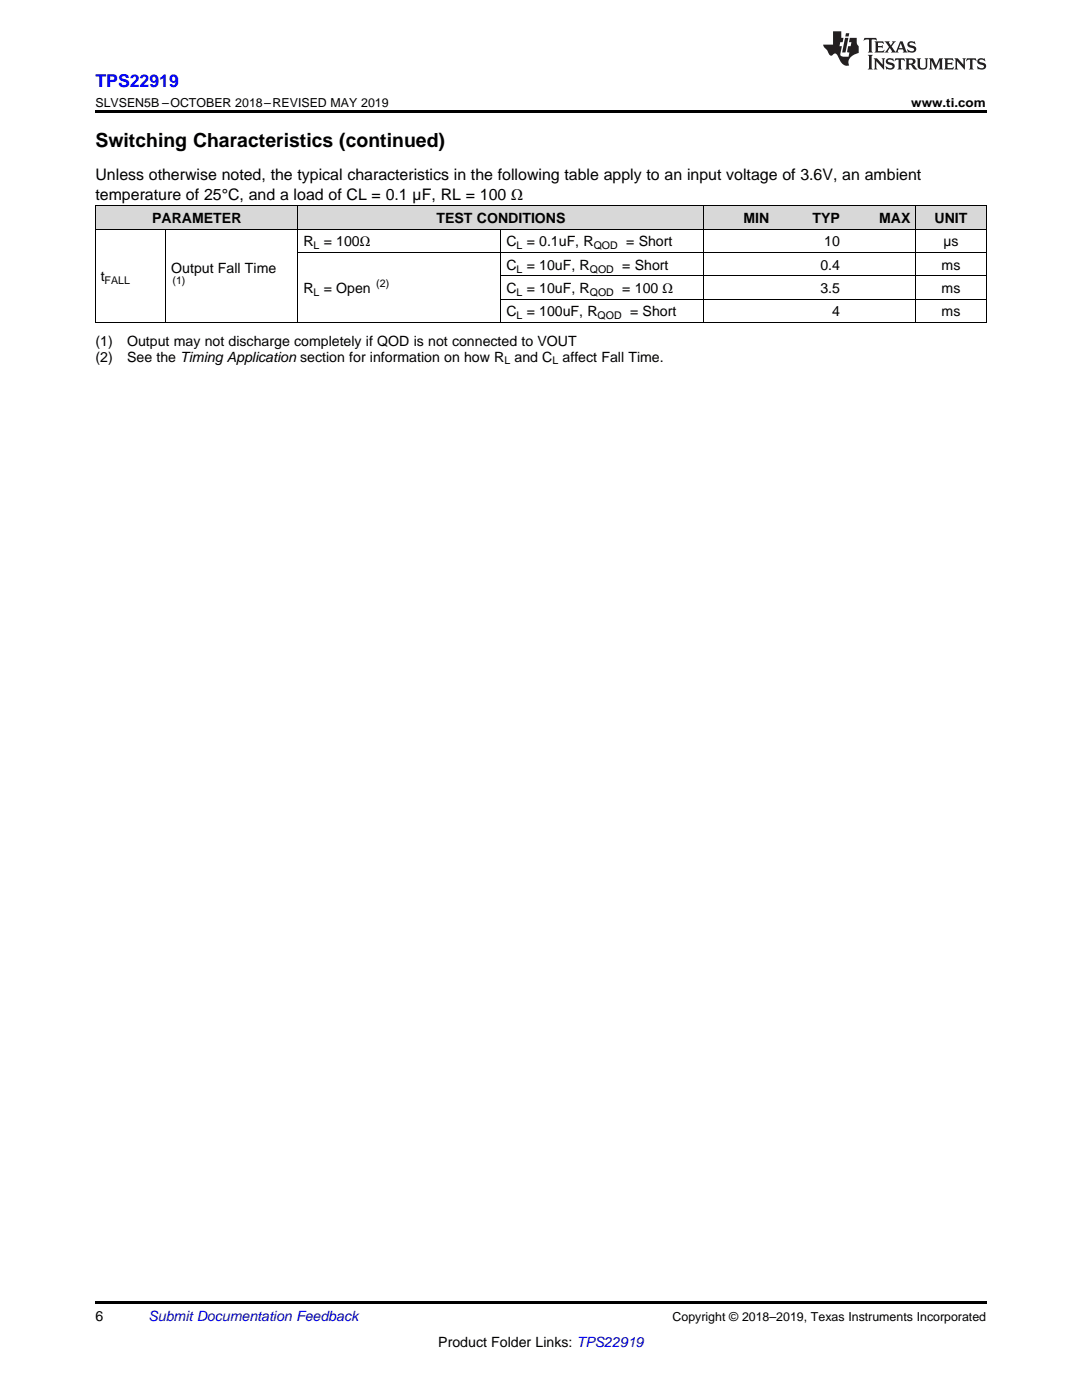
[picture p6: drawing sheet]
<svg xmlns="http://www.w3.org/2000/svg" width="216mm" height="279mm" viewBox="0 0 216 279" stroke-linecap="round" stroke-linejoin="round" font-family="sans-serif">
<defs><g id="words">
<text font-size="3.9" x="19" y="29.3">Switching Characteristics (continued)</text>
<text font-size="3.5" fill="#00f" x="19" y="17.3">TPS22919</text>
<g font-size="3.2">
<text x="19" y="36">Unless otherwise noted, the typical characteristics in the following table apply to an input voltage of 3.6V, an ambient</text>
<text x="19" y="39.9">temperature of 25°C, and a load of CL = 0.1 µF, RL = 100 Ω</text>
</g>
<g font-size="2.8">
<text x="30.3" y="44.5">PARAMETER</text>
<text x="87.1" y="44.5">TEST CONDITIONS</text>
<text x="148.3" y="44.5">MIN</text>
<text x="162.1" y="44.5">TYP</text>
<text x="175.4" y="44.5">MAX</text>
<text x="186.5" y="44.5">UNIT</text>
<text x="60.6" y="49.2">R</text>
<text x="64.6" y="49.2">= 100Ω</text>
<text x="101.1" y="49.2">C</text>
<text x="101.1" y="53.8">C</text>
<text x="105.1" y="49.2">= 0.1uF, R</text>
<text x="105.1" y="53.8">= 10uF, R</text>
<text x="124.2" y="53.8">= Short</text>
<text x="125" y="49.2">= Short</text>
<text x="163.7" y="53.8">0.4</text>
<text x="164.5" y="49.2">10</text>
<text x="187.9" y="53.8">ms</text>
<text x="188.2" y="49.2">µs</text>
<text x="20.1" y="56.2">t</text>
<text x="34.2" y="54.6">Output Fall Time</text>
<text x="60.6" y="58.5">R</text>
<text x="64.6" y="58.5">= Open</text>
<text x="101.1" y="58.5">C</text>
<text x="105.1" y="58.5">= 10uF, R</text>
<text x="124.2" y="58.5">= 100 Ω</text>
<text x="163.7" y="58.5">3.5</text>
<text x="187.9" y="58.5">ms</text>
<text x="101.1" y="63.1">C</text>
<text x="105.1" y="63.1">= 100uF, R</text>
<text x="125.7" y="63.1">= Short</text>
<text x="166" y="63.1">4</text>
<text x="187.9" y="63.1">ms</text>
<text x="19" y="69">(1)</text>
<text x="25.4" y="69">Output may not discharge completely if QOD is not connected to VOUT</text>
<text x="19" y="72.2">(2)</text>
<text x="25.4" y="72.2">See the Timing Application section for information on how R</text>
<text x="102.7" y="72.2">and C</text>
<text x="112.3" y="72.2">affect Fall Time.</text>
<text x="19" y="263.6">6</text>
<text x="87.5" y="268.9">Product Folder Links: TPS22919</text>
</g>
<text font-size="2.8" fill="#0000c8" x="29.6" y="263.6">Submit Documentation Feedback</text>
<g font-size="2.5">
<text x="19" y="21.4">SLVSEN5B –OCTOBER 2018–REVISED MAY 2019</text>
<text x="181.8" y="21.4">www.ti.com</text>
<text x="134.2" y="263.6">Copyright © 2018–2019, Texas Instruments Incorporated</text>
</g>
<g font-size="2.1">
<text x="62.6" y="49.7">L</text>
<text x="103.1" y="49.7">L</text>
<text x="118.5" y="49.7">QOD</text>
<text x="20.9" y="56.7">FALL</text>
<text x="34.4" y="56.6">(1)</text>
<text x="62.6" y="59.1">L</text>
<text x="75.1" y="57.4">(2)</text>
<text x="103.1" y="54.4">L</text>
<text x="103.1" y="59.1">L</text>
<text x="117.7" y="54.4">QOD</text>
<text x="117.7" y="59.1">QOD</text>
<text x="103.1" y="63.7">L</text>
<text x="119.2" y="63.7">QOD</text>
<text x="100.7" y="72.7">L</text>
<text x="110.2" y="72.7">L</text>
</g>
</g></defs>
<g fill="#d8d8d8">
<path d="M19 41.1h14.1v4.7h-14.1z"/>
<path d="M33.1 41.1h26.4v4.7h-26.4z"/>
<path d="M59.5 41.1h40.5v4.7h-40.5z"/>
<path d="M100 41.1h40.5v4.7h-40.5z"/>
<path d="M140.5 41.1h14.1v4.7h-14.1z"/>
<path d="M154.6 41.1h14.1v4.7h-14.1z"/>
<path d="M168.7 41.1h14v4.7h-14z"/>
<path d="M182.7 41.1h14.1v4.7h-14.1z"/>
</g>
<path d="M19 22h177.8v.5h-177.8zM19 64.4h.2zM59.4 64.4h.1zM99.9 64.4h.1zM140.4 64.4h.1zM154.5 64.4h.1zM168.6 64.4h.1zM182.6 64.4h.1zM196.7 64.4h.1zM19 259.7h177.8v.5h-177.8z" fill="#000"/>
<g fill="none" stroke="#000" stroke-width=".2">
<path d="M19 45.7h177.8M19 41.1h177.8M19.1 41.1v23.3M33.1 45.8v18.6M59.5 41.1v23.3M59.5 50.4h137.3M100 45.8v18.6M100 59.7h96.8M100 55.1h96.8M140.5 41.1v23.3M182.7 41.1v23.3M196.8 41.1v23.3"/>
<path d="M19 64.4h177.8"/>
</g>
<g fill="#231f20">
<path d="M172.5 7.6l-.1 .5 .4-.2h.6v.1v2.1l-.2 .4h.9l-.2-.4v-2.1l.1-.1h.5l.5 .2-.2-.5zM174.5 8.3l.2 .3v1.5l-.2 .4h1.8l.2-.6a1.04 1.04 0 0 1-1.3 .2v-.7h.6l.3 .2v-.6l-.3 .2h-.6v-.6l.8-.1 .4 .3-.2-.5zM176.5 8.3l.9 1.1-.9 1.1h.8l-.2-.2 .4-.7 .5 .7-.2 .2h1.5l-.2-.2 .2-.4h.9l.1 .4-.2 .2h1l-.3-.3-.7-1.9h-.5l-.9 2-.8-1 .9-1h-.8l.1 .3-.4 .5-.3-.6 .1-.2zM179.7 8.6l.4 1h-.7zM181.3 8.4a.63 .63 0 0 0-.2 .7 .63 .63 0 0 0 .6 .4l.6 .2 .1 .2a.75 .75 0 0 1-.7 .4 .75 .75 0 0 1-.6-.5l.1 .7 .1-.1a1.11 1.11 0 0 0 1.5-.6 1.13 1.13 0 0 0-1.2-.8l-.1-.4a1.04 1.04 0 0 1 1.2 .2l-.2-.5-.2 .1-.4-.2zM173.2 10.9l.2 .4v2.2l-.2 .4h1l-.3-.4v-2.2l.3-.4zM174.3 11.6l.3 .4v1.5l-.3 .4h.8l-.2-.4v-1.3l1.5 1.7v-1.9l.2-.4h-.7l.2 .4v.9l-1.1-1.3zM177 11.8a.62 .62 0 0 0-.2 .7 .62 .62 0 0 0 .6 .4l.6 .1 .1 .3a.76 .76 0 0 1-.7 .3 .76 .76 0 0 1-.7-.4l.2 .7 .1-.1a1.11 1.11 0 0 0 1.5-.6 1.13 1.13 0 0 0-1.2-.8l-.1-.4a1.04 1.04 0 0 1 1.2 .2l-.2-.6-.2 .1-.5-.1zM178.7 11.6l-.2 .6a.61 .61 0 0 1 .8-.3v1.6l-.2 .4h.9l-.2-.4v-1.6a.63 .63 0 0 1 .7 .3l-.1-.6zM180.6 11.6l.3 .4v1.5l-.3 .4h1l-.2-.2-.1-.8 .6 .2a.76 .76 0 0 0 1.2 .7l-1-1a.58 .58 0 0 0 .6-.5 .58 .58 0 0 0-.5-.6zM181.4 11.9h.1a.45 .45 0 0 1 .5 .1 .45 .45 0 0 1 .1 .5l-.8 .2zM182.9 11.6l.2 .2a2.17 2.17 0 0 0 .3 1.9 .99 .99 0 0 0 1.6-.6v-1.1l.2-.4h-.7l.2 .2a1.92 1.92 0 0 1-.2 1.8 .6 .6 0 0 1-.9-.5v-1.1l.2-.4zM185.4 11.6l.2 .4v1.5l-.2 .4h.7l-.2-.4v-1.4l.8 1.8 .8-1.8v1.4l-.2 .4h.9l-.2-.4v-1.5l.2-.4h-.8l-.6 1.5-.6-1.5zM188.4 11.6l.2 .4v1.5l-.2 .4h1.8l.1-.6a1.04 1.04 0 0 1-1.2 .1v-.6h.5l.4 .2v-.6l-.4 .2h-.5v-.7h.8l.3 .3-.1-.6zM190.5 11.6l.2 .4v1.5l-.2 .4h.7l-.2-.4v-1.3l1.5 1.7v-1.9l.2-.4h-.7l.2 .4v.9l-1.1-1.3zM192.9 11.6l-.1 .6a.61 .61 0 0 1 .7-.3l.1 1.6-.3 .4h1l-.3-.4 .1-1.6a.63 .63 0 0 1 .7 .3l-.1-.6zM195.2 11.8a.62 .62 0 0 0-.2 .7 .62 .62 0 0 0 .6 .4l.6 .1 .1 .3a.76 .76 0 0 1-.7 .3 .76 .76 0 0 1-.6-.4l.1 .7 .1-.1a1.11 1.11 0 0 0 1.6-.6 1.13 1.13 0 0 0-1.3-.8l-.1-.4a1.04 1.04 0 0 1 1.2 .2l-.1-.6-.2 .1-.5-.1z"/>
<path d="M166.2 6.3v2.6h-1.9v.4l.8 .9a.91 .91 0 0 0 1 .8 .56 .56 0 0 1 .5-.3 .56 .56 0 0 1 .5 .3l.4 .8a1.53 1.53 0 0 0 1.9 1.2 1.54 1.54 0 0 1 1-2.1l.9-.3v-1.4a1.52 1.52 0 0 1-.4-1.6h-1.3l-.2 .8h.5l-.2 .8h-.5l-.1 1v.2l.4 .1-.2 .8a1.93 1.93 0 0 1-1.6-.3l.3-1.8h-.5l.2-.8h.4l.2-.8h-.4v-1.3zM168.6 7.6l-.6 2.9h.7l.6-2.9zM168.8 6.6l-.1 .7h.6l.2-.7z"/>
</g>
<use href="#words"/>
</svg>
